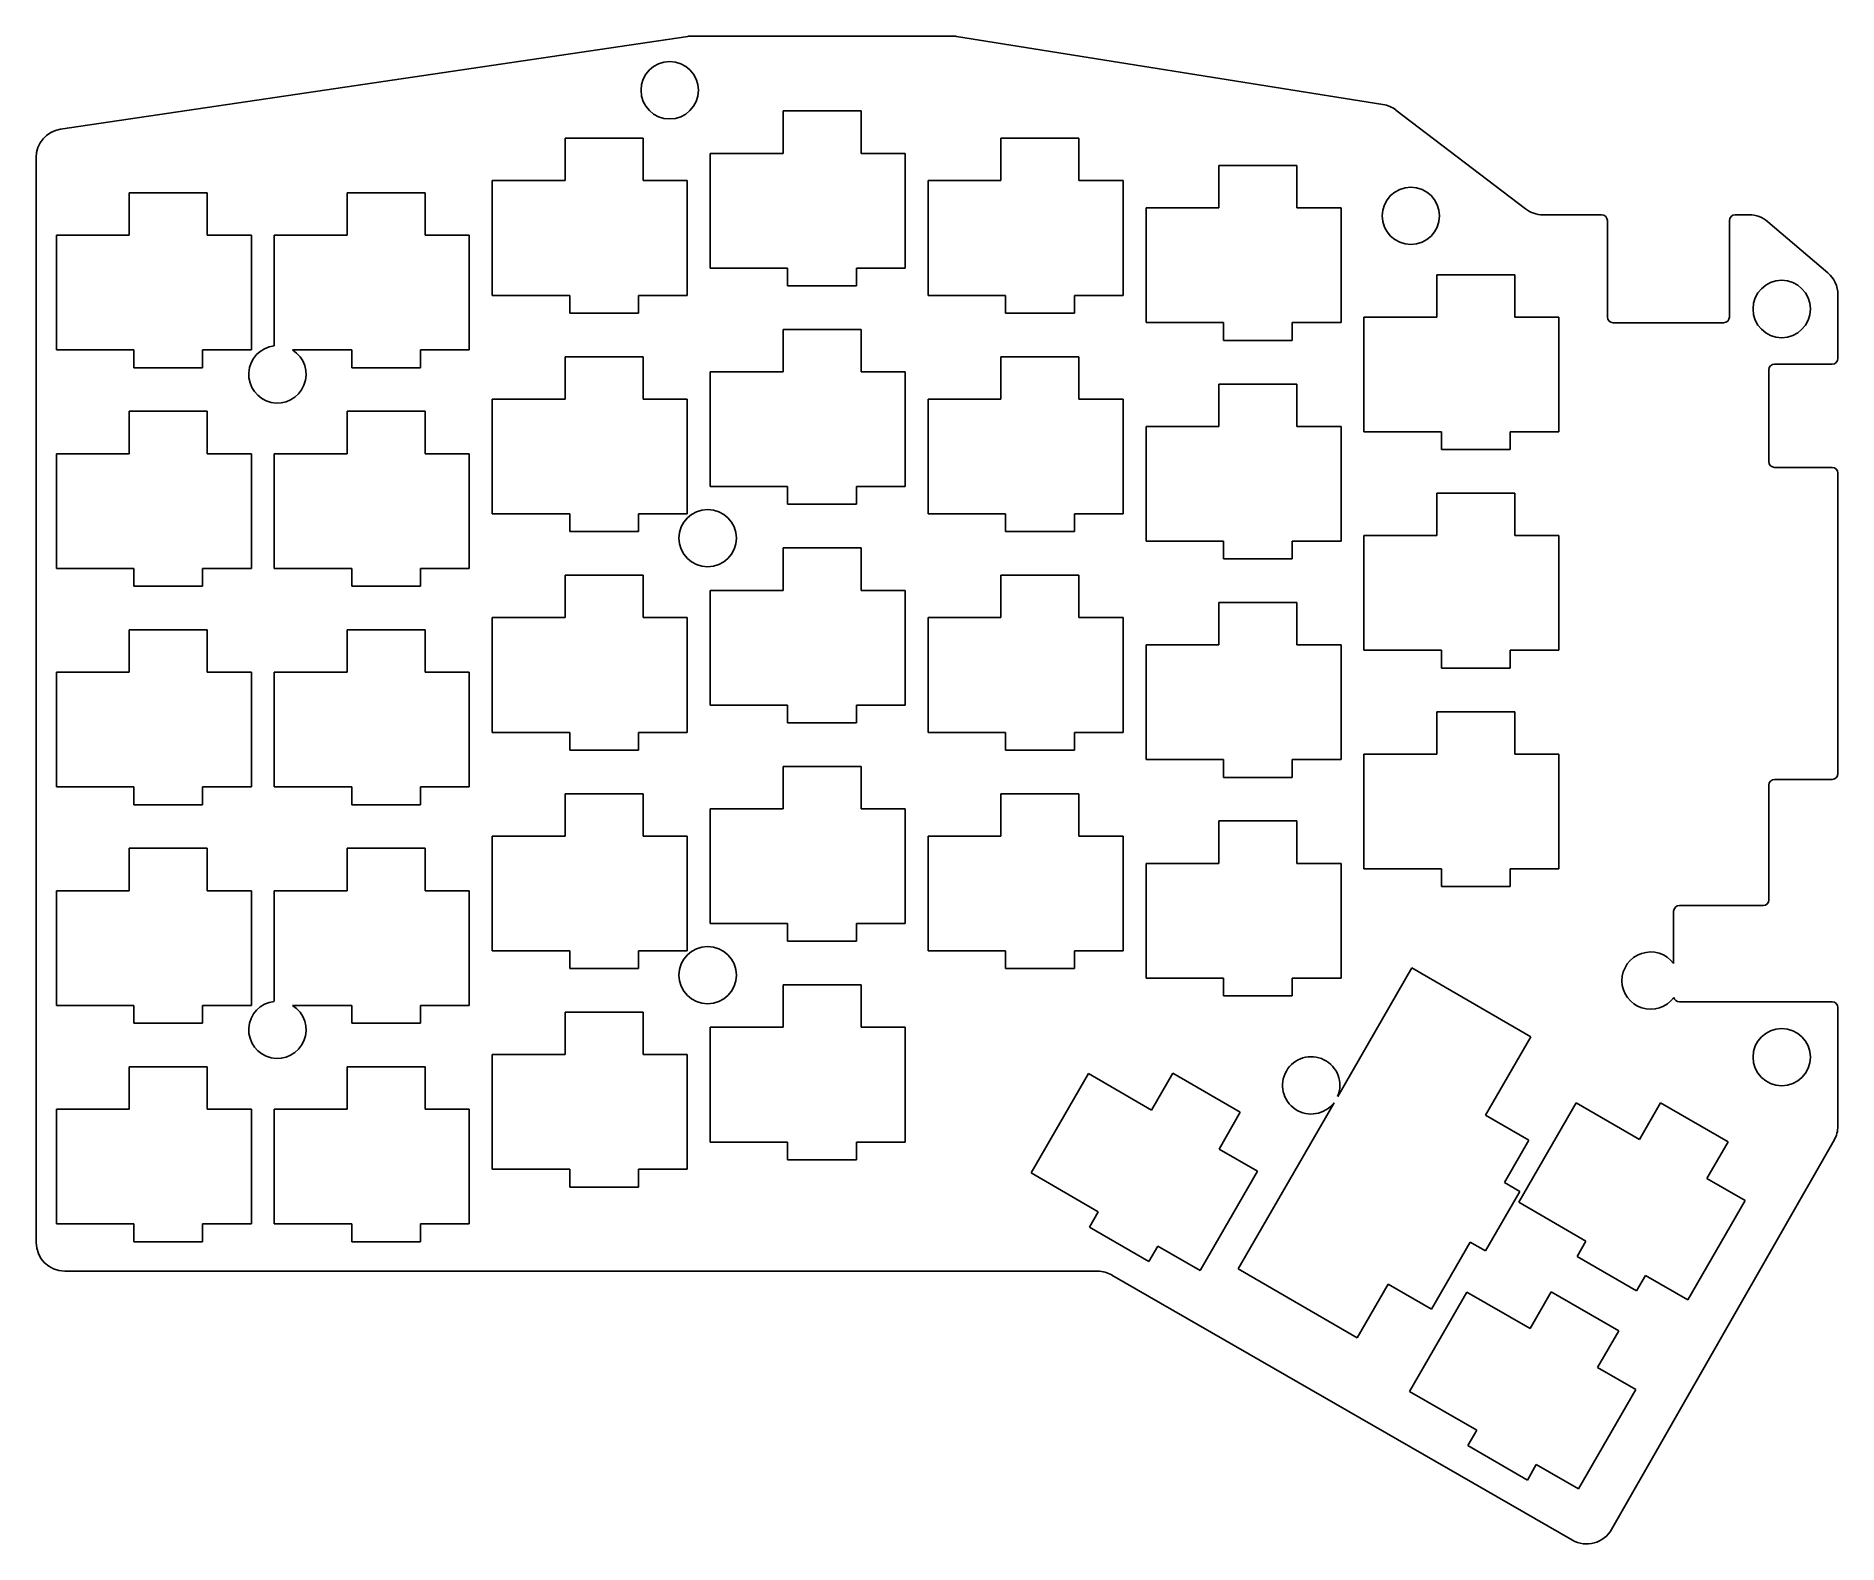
# Model space of a CAD drawing. Header units: millimetres. Extents: x 38 to 196, y -154 to -23.
import ezdxf

# ---------------------------------------------------------------- set-up
doc = ezdxf.new("R2010")
doc.units = ezdxf.units.MM
for name, color, linetype in [('Arc', 7, 'CONTINUOUS'), ('Arc001', 7, 'CONTINUOUS'), ('Arc002', 7, 'CONTINUOUS'), ('Arc003', 7, 'CONTINUOUS'), ('Arc004', 7, 'CONTINUOUS'), ('Arc005', 7, 'CONTINUOUS'), ('Arc006', 7, 'CONTINUOUS'), ('Arc007', 7, 'CONTINUOUS'), ('Arc008', 7, 'CONTINUOUS'), ('Arc009', 7, 'CONTINUOUS'), ('Arc010', 7, 'CONTINUOUS'), ('Arc011', 7, 'CONTINUOUS'), ('Arc012', 7, 'CONTINUOUS'), ('Arc013', 7, 'CONTINUOUS'), ('Arc014', 7, 'CONTINUOUS'), ('Arc016', 7, 'CONTINUOUS'), ('Arc017', 7, 'CONTINUOUS'), ('Arc018', 7, 'CONTINUOUS'), ('Arc019', 7, 'CONTINUOUS'), ('Arc020', 7, 'CONTINUOUS'), ('Arc021', 7, 'CONTINUOUS'), ('Arc022', 7, 'CONTINUOUS'), ('Arc023', 7, 'CONTINUOUS'), ('Arc024', 7, 'CONTINUOUS'), ('Arc025', 7, 'CONTINUOUS'), ('Arc027', 7, 'CONTINUOUS'), ('Arc028', 7, 'CONTINUOUS'), ('Arc029', 7, 'CONTINUOUS'), ('Arc030', 7, 'CONTINUOUS'), ('Circle', 7, 'CONTINUOUS'), ('Circle001', 7, 'CONTINUOUS'), ('Circle002', 7, 'CONTINUOUS'), ('Circle003', 7, 'CONTINUOUS'), ('Circle004', 7, 'CONTINUOUS'), ('Circle005', 7, 'CONTINUOUS'), ('Line', 7, 'CONTINUOUS'), ('Line001', 7, 'CONTINUOUS'), ('Line002', 7, 'CONTINUOUS'), ('Line003', 7, 'CONTINUOUS'), ('Line004', 7, 'CONTINUOUS'), ('Line005', 7, 'CONTINUOUS'), ('Line006', 7, 'CONTINUOUS'), ('Line007', 7, 'CONTINUOUS'), ('Line008', 7, 'CONTINUOUS'), ('Line009', 7, 'CONTINUOUS'), ('Line010', 7, 'CONTINUOUS'), ('Line011', 7, 'CONTINUOUS'), ('Line012', 7, 'CONTINUOUS'), ('Line013', 7, 'CONTINUOUS'), ('Line014', 7, 'CONTINUOUS'), ('Line015', 7, 'CONTINUOUS'), ('Line016', 7, 'CONTINUOUS'), ('Line017', 7, 'CONTINUOUS'), ('Line018', 7, 'CONTINUOUS'), ('Line019', 7, 'CONTINUOUS'), ('Line020', 7, 'CONTINUOUS'), ('Line021', 7, 'CONTINUOUS'), ('Line022', 7, 'CONTINUOUS'), ('Line023', 7, 'CONTINUOUS'), ('Line024', 7, 'CONTINUOUS'), ('Line025', 7, 'CONTINUOUS'), ('Line026', 7, 'CONTINUOUS'), ('Line027', 7, 'CONTINUOUS'), ('Line028', 7, 'CONTINUOUS'), ('Line029', 7, 'CONTINUOUS'), ('Line030', 7, 'CONTINUOUS'), ('Line031', 7, 'CONTINUOUS'), ('Line032', 7, 'CONTINUOUS'), ('Line033', 7, 'CONTINUOUS'), ('Line034', 7, 'CONTINUOUS'), ('Line035', 7, 'CONTINUOUS'), ('Line036', 7, 'CONTINUOUS'), ('Line037', 7, 'CONTINUOUS'), ('Line038', 7, 'CONTINUOUS'), ('Line039', 7, 'CONTINUOUS'), ('Line040', 7, 'CONTINUOUS'), ('Line041', 7, 'CONTINUOUS'), ('Line042', 7, 'CONTINUOUS'), ('Line043', 7, 'CONTINUOUS'), ('Line044', 7, 'CONTINUOUS'), ('Line045', 7, 'CONTINUOUS'), ('Line046', 7, 'CONTINUOUS'), ('Line047', 7, 'CONTINUOUS'), ('Line048', 7, 'CONTINUOUS'), ('Line049', 7, 'CONTINUOUS'), ('Line050', 7, 'CONTINUOUS'), ('Line051', 7, 'CONTINUOUS'), ('Line052', 7, 'CONTINUOUS'), ('Line053', 7, 'CONTINUOUS'), ('Line054', 7, 'CONTINUOUS'), ('Line055', 7, 'CONTINUOUS'), ('Line056', 7, 'CONTINUOUS'), ('Line057', 7, 'CONTINUOUS'), ('Line058', 7, 'CONTINUOUS'), ('Line059', 7, 'CONTINUOUS'), ('Line060', 7, 'CONTINUOUS'), ('Line061', 7, 'CONTINUOUS'), ('Line062', 7, 'CONTINUOUS'), ('Line063', 7, 'CONTINUOUS'), ('Line064', 7, 'CONTINUOUS'), ('Line065', 7, 'CONTINUOUS'), ('Line066', 7, 'CONTINUOUS'), ('Line067', 7, 'CONTINUOUS'), ('Line068', 7, 'CONTINUOUS'), ('Line069', 7, 'CONTINUOUS'), ('Line070', 7, 'CONTINUOUS'), ('Line071', 7, 'CONTINUOUS'), ('Line072', 7, 'CONTINUOUS'), ('Line073', 7, 'CONTINUOUS'), ('Line074', 7, 'CONTINUOUS'), ('Line075', 7, 'CONTINUOUS'), ('Line076', 7, 'CONTINUOUS'), ('Line077', 7, 'CONTINUOUS'), ('Line078', 7, 'CONTINUOUS'), ('Line079', 7, 'CONTINUOUS'), ('Line080', 7, 'CONTINUOUS'), ('Line081', 7, 'CONTINUOUS'), ('Line082', 7, 'CONTINUOUS'), ('Line083', 7, 'CONTINUOUS'), ('Line084', 7, 'CONTINUOUS'), ('Line085', 7, 'CONTINUOUS'), ('Line086', 7, 'CONTINUOUS'), ('Line087', 7, 'CONTINUOUS'), ('Line088', 7, 'CONTINUOUS'), ('Line089', 7, 'CONTINUOUS'), ('Line090', 7, 'CONTINUOUS'), ('Line091', 7, 'CONTINUOUS'), ('Line092', 7, 'CONTINUOUS'), ('Line093', 7, 'CONTINUOUS'), ('Line094', 7, 'CONTINUOUS'), ('Line095', 7, 'CONTINUOUS'), ('Line096', 7, 'CONTINUOUS'), ('Line097', 7, 'CONTINUOUS'), ('Line098', 7, 'CONTINUOUS'), ('Line099', 7, 'CONTINUOUS'), ('Line100', 7, 'CONTINUOUS'), ('Line101', 7, 'CONTINUOUS'), ('Line102', 7, 'CONTINUOUS'), ('Line103', 7, 'CONTINUOUS'), ('Line104', 7, 'CONTINUOUS'), ('Line105', 7, 'CONTINUOUS'), ('Line106', 7, 'CONTINUOUS'), ('Line107', 7, 'CONTINUOUS'), ('Line108', 7, 'CONTINUOUS'), ('Line109', 7, 'CONTINUOUS'), ('Line110', 7, 'CONTINUOUS'), ('Line111', 7, 'CONTINUOUS'), ('Line112', 7, 'CONTINUOUS'), ('Line113', 7, 'CONTINUOUS'), ('Line114', 7, 'CONTINUOUS'), ('Line115', 7, 'CONTINUOUS'), ('Line116', 7, 'CONTINUOUS'), ('Line117', 7, 'CONTINUOUS'), ('Line118', 7, 'CONTINUOUS'), ('Line119', 7, 'CONTINUOUS'), ('Line120', 7, 'CONTINUOUS'), ('Line121', 7, 'CONTINUOUS'), ('Line122', 7, 'CONTINUOUS'), ('Line123', 7, 'CONTINUOUS'), ('Line124', 7, 'CONTINUOUS'), ('Line125', 7, 'CONTINUOUS'), ('Line126', 7, 'CONTINUOUS'), ('Line127', 7, 'CONTINUOUS'), ('Line128', 7, 'CONTINUOUS'), ('Line129', 7, 'CONTINUOUS'), ('Line130', 7, 'CONTINUOUS'), ('Line131', 7, 'CONTINUOUS'), ('Line132', 7, 'CONTINUOUS'), ('Line133', 7, 'CONTINUOUS'), ('Line134', 7, 'CONTINUOUS'), ('Line135', 7, 'CONTINUOUS'), ('Line136', 7, 'CONTINUOUS'), ('Line137', 7, 'CONTINUOUS'), ('Line138', 7, 'CONTINUOUS'), ('Line139', 7, 'CONTINUOUS'), ('Line140', 7, 'CONTINUOUS'), ('Line141', 7, 'CONTINUOUS'), ('Line142', 7, 'CONTINUOUS'), ('Line143', 7, 'CONTINUOUS'), ('Line144', 7, 'CONTINUOUS'), ('Line145', 7, 'CONTINUOUS'), ('Line146', 7, 'CONTINUOUS'), ('Line147', 7, 'CONTINUOUS'), ('Line148', 7, 'CONTINUOUS'), ('Line149', 7, 'CONTINUOUS'), ('Line150', 7, 'CONTINUOUS'), ('Line151', 7, 'CONTINUOUS'), ('Line152', 7, 'CONTINUOUS'), ('Line153', 7, 'CONTINUOUS'), ('Line154', 7, 'CONTINUOUS'), ('Line155', 7, 'CONTINUOUS'), ('Line156', 7, 'CONTINUOUS'), ('Line157', 7, 'CONTINUOUS'), ('Line158', 7, 'CONTINUOUS'), ('Line159', 7, 'CONTINUOUS'), ('Line160', 7, 'CONTINUOUS'), ('Line161', 7, 'CONTINUOUS'), ('Line162', 7, 'CONTINUOUS'), ('Line163', 7, 'CONTINUOUS'), ('Line164', 7, 'CONTINUOUS'), ('Line165', 7, 'CONTINUOUS'), ('Line166', 7, 'CONTINUOUS'), ('Line167', 7, 'CONTINUOUS'), ('Line168', 7, 'CONTINUOUS'), ('Line169', 7, 'CONTINUOUS'), ('Line170', 7, 'CONTINUOUS'), ('Line171', 7, 'CONTINUOUS'), ('Line172', 7, 'CONTINUOUS'), ('Line173', 7, 'CONTINUOUS'), ('Line174', 7, 'CONTINUOUS'), ('Line175', 7, 'CONTINUOUS'), ('Line176', 7, 'CONTINUOUS'), ('Line177', 7, 'CONTINUOUS'), ('Line178', 7, 'CONTINUOUS'), ('Line179', 7, 'CONTINUOUS'), ('Line180', 7, 'CONTINUOUS'), ('Line181', 7, 'CONTINUOUS'), ('Line182', 7, 'CONTINUOUS'), ('Line183', 7, 'CONTINUOUS'), ('Line184', 7, 'CONTINUOUS'), ('Line185', 7, 'CONTINUOUS'), ('Line186', 7, 'CONTINUOUS'), ('Line187', 7, 'CONTINUOUS'), ('Line188', 7, 'CONTINUOUS'), ('Line189', 7, 'CONTINUOUS'), ('Line190', 7, 'CONTINUOUS'), ('Line191', 7, 'CONTINUOUS'), ('Line192', 7, 'CONTINUOUS'), ('Line193', 7, 'CONTINUOUS'), ('Line194', 7, 'CONTINUOUS'), ('Line195', 7, 'CONTINUOUS'), ('Line196', 7, 'CONTINUOUS'), ('Line197', 7, 'CONTINUOUS'), ('Line198', 7, 'CONTINUOUS'), ('Line199', 7, 'CONTINUOUS'), ('Line200', 7, 'CONTINUOUS'), ('Line201', 7, 'CONTINUOUS'), ('Line202', 7, 'CONTINUOUS'), ('Line203', 7, 'CONTINUOUS'), ('Line204', 7, 'CONTINUOUS'), ('Line205', 7, 'CONTINUOUS'), ('Line206', 7, 'CONTINUOUS'), ('Line207', 7, 'CONTINUOUS'), ('Line208', 7, 'CONTINUOUS'), ('Line209', 7, 'CONTINUOUS'), ('Line210', 7, 'CONTINUOUS'), ('Line211', 7, 'CONTINUOUS'), ('Line212', 7, 'CONTINUOUS'), ('Line213', 7, 'CONTINUOUS'), ('Line214', 7, 'CONTINUOUS'), ('Line215', 7, 'CONTINUOUS'), ('Line216', 7, 'CONTINUOUS'), ('Line217', 7, 'CONTINUOUS'), ('Line218', 7, 'CONTINUOUS'), ('Line219', 7, 'CONTINUOUS'), ('Line220', 7, 'CONTINUOUS'), ('Line221', 7, 'CONTINUOUS'), ('Line222', 7, 'CONTINUOUS'), ('Line223', 7, 'CONTINUOUS'), ('Line224', 7, 'CONTINUOUS'), ('Line225', 7, 'CONTINUOUS'), ('Line226', 7, 'CONTINUOUS'), ('Line227', 7, 'CONTINUOUS'), ('Line228', 7, 'CONTINUOUS'), ('Line229', 7, 'CONTINUOUS'), ('Line230', 7, 'CONTINUOUS'), ('Line231', 7, 'CONTINUOUS'), ('Line232', 7, 'CONTINUOUS'), ('Line233', 7, 'CONTINUOUS'), ('Line234', 7, 'CONTINUOUS'), ('Line235', 7, 'CONTINUOUS'), ('Line236', 7, 'CONTINUOUS'), ('Line237', 7, 'CONTINUOUS'), ('Line238', 7, 'CONTINUOUS'), ('Line239', 7, 'CONTINUOUS'), ('Line240', 7, 'CONTINUOUS'), ('Line241', 7, 'CONTINUOUS'), ('Line242', 7, 'CONTINUOUS'), ('Line243', 7, 'CONTINUOUS'), ('Line244', 7, 'CONTINUOUS'), ('Line245', 7, 'CONTINUOUS'), ('Line246', 7, 'CONTINUOUS'), ('Line247', 7, 'CONTINUOUS'), ('Line248', 7, 'CONTINUOUS'), ('Line249', 7, 'CONTINUOUS'), ('Line250', 7, 'CONTINUOUS'), ('Line251', 7, 'CONTINUOUS'), ('Line252', 7, 'CONTINUOUS'), ('Line253', 7, 'CONTINUOUS'), ('Line254', 7, 'CONTINUOUS'), ('Line255', 7, 'CONTINUOUS'), ('Line256', 7, 'CONTINUOUS'), ('Line257', 7, 'CONTINUOUS'), ('Line258', 7, 'CONTINUOUS'), ('Line259', 7, 'CONTINUOUS'), ('Line260', 7, 'CONTINUOUS'), ('Line261', 7, 'CONTINUOUS'), ('Line262', 7, 'CONTINUOUS'), ('Line263', 7, 'CONTINUOUS'), ('Line264', 7, 'CONTINUOUS'), ('Line265', 7, 'CONTINUOUS'), ('Line266', 7, 'CONTINUOUS'), ('Line267', 7, 'CONTINUOUS'), ('Line268', 7, 'CONTINUOUS'), ('Line269', 7, 'CONTINUOUS'), ('Line270', 7, 'CONTINUOUS'), ('Line271', 7, 'CONTINUOUS'), ('Line272', 7, 'CONTINUOUS'), ('Line273', 7, 'CONTINUOUS'), ('Line274', 7, 'CONTINUOUS'), ('Line275', 7, 'CONTINUOUS'), ('Line276', 7, 'CONTINUOUS'), ('Line277', 7, 'CONTINUOUS'), ('Line278', 7, 'CONTINUOUS'), ('Line279', 7, 'CONTINUOUS'), ('Line280', 7, 'CONTINUOUS'), ('Line281', 7, 'CONTINUOUS'), ('Line282', 7, 'CONTINUOUS'), ('Line283', 7, 'CONTINUOUS'), ('Line284', 7, 'CONTINUOUS'), ('Line285', 7, 'CONTINUOUS'), ('Line286', 7, 'CONTINUOUS'), ('Line287', 7, 'CONTINUOUS'), ('Line288', 7, 'CONTINUOUS'), ('Line289', 7, 'CONTINUOUS'), ('Line290', 7, 'CONTINUOUS'), ('Line291', 7, 'CONTINUOUS'), ('Line292', 7, 'CONTINUOUS'), ('Line293', 7, 'CONTINUOUS'), ('Line294', 7, 'CONTINUOUS'), ('Line295', 7, 'CONTINUOUS'), ('Line296', 7, 'CONTINUOUS'), ('Line297', 7, 'CONTINUOUS'), ('Line298', 7, 'CONTINUOUS'), ('Line299', 7, 'CONTINUOUS'), ('Line300', 7, 'CONTINUOUS'), ('Line301', 7, 'CONTINUOUS'), ('Line302', 7, 'CONTINUOUS'), ('Line303', 7, 'CONTINUOUS'), ('Line304', 7, 'CONTINUOUS'), ('Line305', 7, 'CONTINUOUS'), ('Line306', 7, 'CONTINUOUS'), ('Line307', 7, 'CONTINUOUS'), ('Line308', 7, 'CONTINUOUS'), ('Line309', 7, 'CONTINUOUS'), ('Line310', 7, 'CONTINUOUS'), ('Line311', 7, 'CONTINUOUS'), ('Line312', 7, 'CONTINUOUS'), ('Line313', 7, 'CONTINUOUS'), ('Line314', 7, 'CONTINUOUS'), ('Line315', 7, 'CONTINUOUS'), ('Line316', 7, 'CONTINUOUS'), ('Line317', 7, 'CONTINUOUS'), ('Line318', 7, 'CONTINUOUS'), ('Line319', 7, 'CONTINUOUS'), ('Line320', 7, 'CONTINUOUS'), ('Line321', 7, 'CONTINUOUS'), ('Line322', 7, 'CONTINUOUS'), ('Line323', 7, 'CONTINUOUS'), ('Line324', 7, 'CONTINUOUS'), ('Line325', 7, 'CONTINUOUS'), ('Line326', 7, 'CONTINUOUS'), ('Line327', 7, 'CONTINUOUS'), ('Line328', 7, 'CONTINUOUS'), ('Line329', 7, 'CONTINUOUS'), ('Line330', 7, 'CONTINUOUS'), ('Line331', 7, 'CONTINUOUS'), ('Line332', 7, 'CONTINUOUS'), ('Line333', 7, 'CONTINUOUS'), ('Line334', 7, 'CONTINUOUS'), ('Line335', 7, 'CONTINUOUS'), ('Line336', 7, 'CONTINUOUS'), ('Line337', 7, 'CONTINUOUS'), ('Line338', 7, 'CONTINUOUS'), ('Line339', 7, 'CONTINUOUS'), ('Line340', 7, 'CONTINUOUS'), ('Line341', 7, 'CONTINUOUS'), ('Line342', 7, 'CONTINUOUS'), ('Line343', 7, 'CONTINUOUS'), ('Line344', 7, 'CONTINUOUS'), ('Line345', 7, 'CONTINUOUS'), ('Line346', 7, 'CONTINUOUS'), ('Line347', 7, 'CONTINUOUS'), ('Line348', 7, 'CONTINUOUS'), ('Line349', 7, 'CONTINUOUS'), ('Line350', 7, 'CONTINUOUS'), ('Line351', 7, 'CONTINUOUS'), ('Line352', 7, 'CONTINUOUS'), ('Line353', 7, 'CONTINUOUS'), ('Line354', 7, 'CONTINUOUS'), ('Line355', 7, 'CONTINUOUS'), ('Line356', 7, 'CONTINUOUS'), ('Line357', 7, 'CONTINUOUS'), ('Line358', 7, 'CONTINUOUS'), ('Line359', 7, 'CONTINUOUS'), ('Line360', 7, 'CONTINUOUS'), ('Line361', 7, 'CONTINUOUS'), ('Line362', 7, 'CONTINUOUS'), ('Line363', 7, 'CONTINUOUS'), ('Line364', 7, 'CONTINUOUS'), ('Line365', 7, 'CONTINUOUS'), ('Line366', 7, 'CONTINUOUS'), ('Line367', 7, 'CONTINUOUS'), ('Line368', 7, 'CONTINUOUS'), ('Line369', 7, 'CONTINUOUS'), ('Line370', 7, 'CONTINUOUS'), ('Line371', 7, 'CONTINUOUS'), ('Line372', 7, 'CONTINUOUS'), ('Line373', 7, 'CONTINUOUS'), ('Line374', 7, 'CONTINUOUS'), ('Line375', 7, 'CONTINUOUS'), ('Line376', 7, 'CONTINUOUS'), ('Line377', 7, 'CONTINUOUS'), ('Line378', 7, 'CONTINUOUS'), ('Line379', 7, 'CONTINUOUS'), ('Line380', 7, 'CONTINUOUS'), ('Line381', 7, 'CONTINUOUS'), ('Line382', 7, 'CONTINUOUS'), ('Line383', 7, 'CONTINUOUS'), ('Line384', 7, 'CONTINUOUS'), ('Line385', 7, 'CONTINUOUS'), ('Line386', 7, 'CONTINUOUS'), ('Line387', 7, 'CONTINUOUS'), ('Line388', 7, 'CONTINUOUS'), ('Line389', 7, 'CONTINUOUS'), ('Line390', 7, 'CONTINUOUS'), ('Line391', 7, 'CONTINUOUS'), ('Line392', 7, 'CONTINUOUS'), ('Line393', 7, 'CONTINUOUS'), ('Line394', 7, 'CONTINUOUS'), ('Line395', 7, 'CONTINUOUS'), ('Line396', 7, 'CONTINUOUS'), ('Line397', 7, 'CONTINUOUS'), ('Line398', 7, 'CONTINUOUS'), ('Line399', 7, 'CONTINUOUS'), ('Line400', 7, 'CONTINUOUS'), ('Line401', 7, 'CONTINUOUS'), ('Line402', 7, 'CONTINUOUS'), ('Line403', 7, 'CONTINUOUS'), ('Line404', 7, 'CONTINUOUS'), ('Line405', 7, 'CONTINUOUS'), ('Line406', 7, 'CONTINUOUS'), ('Line407', 7, 'CONTINUOUS'), ('Line408', 7, 'CONTINUOUS'), ('Line409', 7, 'CONTINUOUS'), ('Line410', 7, 'CONTINUOUS'), ('Line411', 7, 'CONTINUOUS'), ('Line412', 7, 'CONTINUOUS'), ('Line413', 7, 'CONTINUOUS'), ('Line414', 7, 'CONTINUOUS'), ('Line415', 7, 'CONTINUOUS'), ('Line416', 7, 'CONTINUOUS'), ('Line417', 7, 'CONTINUOUS'), ('Line418', 7, 'CONTINUOUS'), ('Line419', 7, 'CONTINUOUS'), ('Line420', 7, 'CONTINUOUS'), ('Line421', 7, 'CONTINUOUS'), ('Line422', 7, 'CONTINUOUS'), ('Line423', 7, 'CONTINUOUS'), ('Line424', 7, 'CONTINUOUS'), ('Line425', 7, 'CONTINUOUS'), ('Line426', 7, 'CONTINUOUS'), ('Line427', 7, 'CONTINUOUS'), ('Line428', 7, 'CONTINUOUS'), ('Line429', 7, 'CONTINUOUS'), ('Line430', 7, 'CONTINUOUS'), ('Line431', 7, 'CONTINUOUS'), ('Line432', 7, 'CONTINUOUS'), ('Line433', 7, 'CONTINUOUS'), ('Line434', 7, 'CONTINUOUS'), ('Line435', 7, 'CONTINUOUS'), ('Line436', 7, 'CONTINUOUS'), ('Line437', 7, 'CONTINUOUS'), ('Line438', 7, 'CONTINUOUS'), ('Line439', 7, 'CONTINUOUS'), ('Line440', 7, 'CONTINUOUS'), ('Line441', 7, 'CONTINUOUS'), ('Line442', 7, 'CONTINUOUS'), ('Line443', 7, 'CONTINUOUS'), ('Line444', 7, 'CONTINUOUS'), ('Line445', 7, 'CONTINUOUS')]:
    doc.layers.add(name, color=color, linetype=linetype)

msp = doc.modelspace()

# ---------------------------------------------------------------- linework, layer by layer
at = {"layer": 'Arc'}
msp.add_arc((40.98, -128.07), 2.5, 180, -90, dxfattribs=at)
at = {"layer": 'Arc001'}
msp.add_arc((40.98, -33.48), 2.5, 98.4263, 180, dxfattribs=at)
at = {"layer": 'Arc002'}
msp.add_arc((95.66, -25.38), 2.5, 90, 98.4263, dxfattribs=at)
at = {"layer": 'Arc003'}
msp.add_arc((118.33, -25.38), 2.5, 80.9355, 90, dxfattribs=at)
at = {"layer": 'Arc004'}
msp.add_arc((155.51, -31.31), 2.5, 52.6373, 80.9355, dxfattribs=at)
at = {"layer": 'Arc005'}
msp.add_arc((169.85, -35.97), 2.5, -127.3627, -90, dxfattribs=at)
at = {"layer": 'Arc006'}
msp.add_arc((187.84, -40.97), 2.5, 49.5306, 90, dxfattribs=at)
at = {"layer": 'Arc007'}
msp.add_arc((193.07, -45.43), 2.5, 0, 49.5306, dxfattribs=at)
at = {"layer": 'Arc008'}
msp.add_arc((193.07, -117.91), 2.5, -29.7572, 0, dxfattribs=at)
at = {"layer": 'Arc009'}
msp.add_arc((173.67, -151.85), 2.5, -119.9322, -29.7572, dxfattribs=at)
at = {"layer": 'Arc010'}
msp.add_arc((131.03, -133.07), 2.5, 60.0678, 90, dxfattribs=at)
at = {"layer": 'Arc011'}
msp.add_arc((174.97, -38.97), 0.5, 0, 90, dxfattribs=at)
at = {"layer": 'Arc012'}
msp.add_arc((175.97, -47.38), 0.5, 180, -90, dxfattribs=at)
at = {"layer": 'Arc013'}
msp.add_arc((185.61, -47.38), 0.5, -90, 0, dxfattribs=at)
at = {"layer": 'Arc014'}
msp.add_arc((186.61, -38.97), 0.5, 90, 180, dxfattribs=at)
at = {"layer": 'Arc016'}
msp.add_arc((195.07, -50.99), 0.5, -90, 0, dxfattribs=at)
at = {"layer": 'Arc017'}
msp.add_arc((190.05, -51.99), 0.5, 90, 180, dxfattribs=at)
at = {"layer": 'Arc018'}
msp.add_arc((190.05, -59.99), 0.5, 180, -90, dxfattribs=at)
at = {"layer": 'Arc019'}
msp.add_arc((195.07, -60.99), 0.5, 0, 90, dxfattribs=at)
at = {"layer": 'Arc020'}
msp.add_arc((195.07, -87.19), 0.5, -90, 0, dxfattribs=at)
at = {"layer": 'Arc021'}
msp.add_arc((190.05, -88.19), 0.5, 90, 180, dxfattribs=at)
at = {"layer": 'Arc022'}
msp.add_arc((189.05, -98.19), 0.5, -90, 0, dxfattribs=at)
at = {"layer": 'Arc023'}
msp.add_arc((181.75, -99.19), 0.5, 90, 180, dxfattribs=at)
at = {"layer": 'Arc024'}
msp.add_arc((181.75, -106.59), 0.5, -166.8563, -90, dxfattribs=at)
at = {"layer": 'Arc025'}
msp.add_arc((195.07, -107.59), 0.5, 0, 90, dxfattribs=at)
at = {"layer": 'Arc027'}
msp.add_arc((179.24, -105.24), 2.5, 36.4862, -35.9783, dxfattribs=at)
at = {"layer": 'Arc028'}
msp.add_arc((59.52, -109.53), 2.5, 96.3153, 58.2117, dxfattribs=at)
at = {"layer": 'Arc029'}
msp.add_arc((59.52, -52.38), 2.5, 96.3153, 58.2117, dxfattribs=at)
at = {"layer": 'Arc030'}
msp.add_arc((149.65, -114.37), 2.5, -22.7478, -37.2522, dxfattribs=at)
at = {"layer": 'Circle'}
msp.add_circle((190.67, -46.68), 2.5, dxfattribs=at)
at = {"layer": 'Circle001'}
msp.add_circle((190.67, -111.91), 2.5, dxfattribs=at)
at = {"layer": 'Circle002'}
msp.add_circle((93.72, -27.61), 2.5, dxfattribs=at)
at = {"layer": 'Circle003'}
msp.add_circle((97.03, -66.66), 2.5, dxfattribs=at)
at = {"layer": 'Circle004'}
msp.add_circle((97.03, -104.76), 2.5, dxfattribs=at)
at = {"layer": 'Circle005'}
msp.add_circle((158.34, -38.56), 2.5, dxfattribs=at)
at = {"layer": 'Line'}
msp.add_line((131.03, -130.57), (40.98, -130.57), dxfattribs=at)
at = {"layer": 'Line001'}
msp.add_line((38.48, -128.07), (38.48, -33.48), dxfattribs=at)
at = {"layer": 'Line002'}
msp.add_line((40.61, -31.01), (95.29, -22.91), dxfattribs=at)
at = {"layer": 'Line003'}
msp.add_line((95.66, -22.88), (118.33, -22.88), dxfattribs=at)
at = {"layer": 'Line004'}
msp.add_line((118.72, -22.91), (155.9, -28.84), dxfattribs=at)
at = {"layer": 'Line005'}
msp.add_line((157.03, -29.33), (168.33, -37.96), dxfattribs=at)
at = {"layer": 'Line006'}
msp.add_line((169.85, -38.47), (174.97, -38.47), dxfattribs=at)
at = {"layer": 'Line007'}
msp.add_line((186.61, -38.47), (187.84, -38.47), dxfattribs=at)
at = {"layer": 'Line008'}
msp.add_line((189.47, -39.07), (194.7, -43.53), dxfattribs=at)
at = {"layer": 'Line009'}
msp.add_line((195.57, -45.43), (195.57, -50.99), dxfattribs=at)
at = {"layer": 'Line010'}
msp.add_line((195.57, -60.99), (195.57, -87.19), dxfattribs=at)
at = {"layer": 'Line011'}
msp.add_line((195.57, -107.59), (195.57, -117.91), dxfattribs=at)
at = {"layer": 'Line012'}
msp.add_line((195.25, -119.15), (175.84, -153.1), dxfattribs=at)
at = {"layer": 'Line013'}
msp.add_line((172.42, -154.02), (132.28, -130.91), dxfattribs=at)
at = {"layer": 'Line014'}
msp.add_line((175.97, -47.88), (185.61, -47.88), dxfattribs=at)
at = {"layer": 'Line015'}
msp.add_line((186.11, -47.38), (186.11, -38.97), dxfattribs=at)
at = {"layer": 'Line016'}
msp.add_line((175.47, -38.97), (175.47, -47.38), dxfattribs=at)
at = {"layer": 'Line017'}
msp.add_line((181.75, -107.09), (195.07, -107.09), dxfattribs=at)
at = {"layer": 'Line018'}
msp.add_line((189.05, -98.69), (181.75, -98.69), dxfattribs=at)
at = {"layer": 'Line019'}
msp.add_line((181.25, -99.19), (181.25, -103.75), dxfattribs=at)
at = {"layer": 'Line020'}
msp.add_line((195.07, -87.69), (190.05, -87.69), dxfattribs=at)
at = {"layer": 'Line021'}
msp.add_line((189.55, -88.19), (189.55, -98.19), dxfattribs=at)
at = {"layer": 'Line022'}
msp.add_line((190.05, -60.49), (195.07, -60.49), dxfattribs=at)
at = {"layer": 'Line023'}
msp.add_line((195.07, -51.49), (190.05, -51.49), dxfattribs=at)
at = {"layer": 'Line024'}
msp.add_line((189.55, -51.99), (189.55, -59.99), dxfattribs=at)
at = {"layer": 'Line025'}
msp.add_line((40.25, -107.4), (47, -107.4), dxfattribs=at)
at = {"layer": 'Line026'}
msp.add_line((53, -107.4), (57.25, -107.4), dxfattribs=at)
at = {"layer": 'Line027'}
msp.add_line((57.25, -107.4), (57.25, -97.4), dxfattribs=at)
at = {"layer": 'Line028'}
msp.add_line((57.25, -97.4), (53.4, -97.4), dxfattribs=at)
at = {"layer": 'Line029'}
msp.add_line((46.6, -97.4), (40.25, -97.4), dxfattribs=at)
at = {"layer": 'Line030'}
msp.add_line((40.25, -97.4), (40.25, -107.4), dxfattribs=at)
at = {"layer": 'Line031'}
msp.add_line((40.25, -88.35), (47, -88.35), dxfattribs=at)
at = {"layer": 'Line032'}
msp.add_line((53, -88.35), (57.25, -88.35), dxfattribs=at)
at = {"layer": 'Line033'}
msp.add_line((57.25, -88.35), (57.25, -78.35), dxfattribs=at)
at = {"layer": 'Line034'}
msp.add_line((57.25, -78.35), (53.4, -78.35), dxfattribs=at)
at = {"layer": 'Line035'}
msp.add_line((46.6, -78.35), (40.25, -78.35), dxfattribs=at)
at = {"layer": 'Line036'}
msp.add_line((40.25, -78.35), (40.25, -88.35), dxfattribs=at)
at = {"layer": 'Line037'}
msp.add_line((40.25, -69.3), (47, -69.3), dxfattribs=at)
at = {"layer": 'Line038'}
msp.add_line((53, -69.3), (57.25, -69.3), dxfattribs=at)
at = {"layer": 'Line039'}
msp.add_line((57.25, -69.3), (57.25, -59.3), dxfattribs=at)
at = {"layer": 'Line040'}
msp.add_line((57.25, -59.3), (53.4, -59.3), dxfattribs=at)
at = {"layer": 'Line041'}
msp.add_line((46.6, -59.3), (40.25, -59.3), dxfattribs=at)
at = {"layer": 'Line042'}
msp.add_line((40.25, -59.3), (40.25, -69.3), dxfattribs=at)
at = {"layer": 'Line043'}
msp.add_line((40.25, -50.25), (47, -50.25), dxfattribs=at)
at = {"layer": 'Line044'}
msp.add_line((53, -50.25), (57.25, -50.25), dxfattribs=at)
at = {"layer": 'Line045'}
msp.add_line((57.25, -50.25), (57.25, -40.25), dxfattribs=at)
at = {"layer": 'Line046'}
msp.add_line((57.25, -40.25), (53.4, -40.25), dxfattribs=at)
at = {"layer": 'Line047'}
msp.add_line((46.6, -40.25), (40.25, -40.25), dxfattribs=at)
at = {"layer": 'Line048'}
msp.add_line((40.25, -40.25), (40.25, -50.25), dxfattribs=at)
at = {"layer": 'Line049'}
msp.add_line((60.84, -107.4), (66, -107.4), dxfattribs=at)
at = {"layer": 'Line050'}
msp.add_line((72, -107.4), (76.25, -107.4), dxfattribs=at)
at = {"layer": 'Line051'}
msp.add_line((76.25, -107.4), (76.25, -97.4), dxfattribs=at)
at = {"layer": 'Line052'}
msp.add_line((76.25, -97.4), (72.4, -97.4), dxfattribs=at)
at = {"layer": 'Line053'}
msp.add_line((65.6, -97.4), (59.25, -97.4), dxfattribs=at)
at = {"layer": 'Line054'}
msp.add_line((59.25, -97.4), (59.25, -107.04), dxfattribs=at)
at = {"layer": 'Line055'}
msp.add_line((59.25, -88.35), (66, -88.35), dxfattribs=at)
at = {"layer": 'Line056'}
msp.add_line((72, -88.35), (76.25, -88.35), dxfattribs=at)
at = {"layer": 'Line057'}
msp.add_line((76.25, -88.35), (76.25, -78.35), dxfattribs=at)
at = {"layer": 'Line058'}
msp.add_line((76.25, -78.35), (72.4, -78.35), dxfattribs=at)
at = {"layer": 'Line059'}
msp.add_line((65.6, -78.35), (59.25, -78.35), dxfattribs=at)
at = {"layer": 'Line060'}
msp.add_line((59.25, -78.35), (59.25, -88.35), dxfattribs=at)
at = {"layer": 'Line061'}
msp.add_line((59.25, -69.3), (66, -69.3), dxfattribs=at)
at = {"layer": 'Line062'}
msp.add_line((72, -69.3), (76.25, -69.3), dxfattribs=at)
at = {"layer": 'Line063'}
msp.add_line((76.25, -69.3), (76.25, -59.3), dxfattribs=at)
at = {"layer": 'Line064'}
msp.add_line((76.25, -59.3), (72.4, -59.3), dxfattribs=at)
at = {"layer": 'Line065'}
msp.add_line((65.6, -59.3), (59.25, -59.3), dxfattribs=at)
at = {"layer": 'Line066'}
msp.add_line((59.25, -59.3), (59.25, -69.3), dxfattribs=at)
at = {"layer": 'Line067'}
msp.add_line((60.84, -50.25), (66, -50.25), dxfattribs=at)
at = {"layer": 'Line068'}
msp.add_line((72, -50.25), (76.25, -50.25), dxfattribs=at)
at = {"layer": 'Line069'}
msp.add_line((76.25, -50.25), (76.25, -40.25), dxfattribs=at)
at = {"layer": 'Line070'}
msp.add_line((76.25, -40.25), (72.4, -40.25), dxfattribs=at)
at = {"layer": 'Line071'}
msp.add_line((65.6, -40.25), (59.25, -40.25), dxfattribs=at)
at = {"layer": 'Line072'}
msp.add_line((59.25, -40.25), (59.25, -49.89), dxfattribs=at)
at = {"layer": 'Line073'}
msp.add_line((78.25, -102.64), (85, -102.64), dxfattribs=at)
at = {"layer": 'Line074'}
msp.add_line((91, -102.64), (95.25, -102.64), dxfattribs=at)
at = {"layer": 'Line075'}
msp.add_line((95.25, -102.64), (95.25, -92.64), dxfattribs=at)
at = {"layer": 'Line076'}
msp.add_line((95.25, -92.64), (91.4, -92.64), dxfattribs=at)
at = {"layer": 'Line077'}
msp.add_line((84.6, -92.64), (78.25, -92.64), dxfattribs=at)
at = {"layer": 'Line078'}
msp.add_line((78.25, -92.64), (78.25, -102.64), dxfattribs=at)
at = {"layer": 'Line079'}
msp.add_line((78.25, -83.59), (85, -83.59), dxfattribs=at)
at = {"layer": 'Line080'}
msp.add_line((91, -83.59), (95.25, -83.59), dxfattribs=at)
at = {"layer": 'Line081'}
msp.add_line((95.25, -83.59), (95.25, -73.59), dxfattribs=at)
at = {"layer": 'Line082'}
msp.add_line((95.25, -73.59), (91.4, -73.59), dxfattribs=at)
at = {"layer": 'Line083'}
msp.add_line((84.6, -73.59), (78.25, -73.59), dxfattribs=at)
at = {"layer": 'Line084'}
msp.add_line((78.25, -73.59), (78.25, -83.59), dxfattribs=at)
at = {"layer": 'Line085'}
msp.add_line((78.25, -64.54), (85, -64.54), dxfattribs=at)
at = {"layer": 'Line086'}
msp.add_line((91, -64.54), (95.25, -64.54), dxfattribs=at)
at = {"layer": 'Line087'}
msp.add_line((95.25, -64.54), (95.25, -54.54), dxfattribs=at)
at = {"layer": 'Line088'}
msp.add_line((95.25, -54.54), (91.4, -54.54), dxfattribs=at)
at = {"layer": 'Line089'}
msp.add_line((84.6, -54.54), (78.25, -54.54), dxfattribs=at)
at = {"layer": 'Line090'}
msp.add_line((78.25, -54.54), (78.25, -64.54), dxfattribs=at)
at = {"layer": 'Line091'}
msp.add_line((78.25, -45.49), (85, -45.49), dxfattribs=at)
at = {"layer": 'Line092'}
msp.add_line((91, -45.49), (95.25, -45.49), dxfattribs=at)
at = {"layer": 'Line093'}
msp.add_line((95.25, -45.49), (95.25, -35.49), dxfattribs=at)
at = {"layer": 'Line094'}
msp.add_line((95.25, -35.49), (91.4, -35.49), dxfattribs=at)
at = {"layer": 'Line095'}
msp.add_line((84.6, -35.49), (78.25, -35.49), dxfattribs=at)
at = {"layer": 'Line096'}
msp.add_line((78.25, -35.49), (78.25, -45.49), dxfattribs=at)
at = {"layer": 'Line097'}
msp.add_line((97.25, -100.26), (104, -100.26), dxfattribs=at)
at = {"layer": 'Line098'}
msp.add_line((110, -100.26), (114.25, -100.26), dxfattribs=at)
at = {"layer": 'Line099'}
msp.add_line((114.25, -100.26), (114.25, -90.26), dxfattribs=at)
at = {"layer": 'Line100'}
msp.add_line((114.25, -90.26), (110.4, -90.26), dxfattribs=at)
at = {"layer": 'Line101'}
msp.add_line((103.6, -90.26), (97.25, -90.26), dxfattribs=at)
at = {"layer": 'Line102'}
msp.add_line((97.25, -90.26), (97.25, -100.26), dxfattribs=at)
at = {"layer": 'Line103'}
msp.add_line((97.25, -81.21), (104, -81.21), dxfattribs=at)
at = {"layer": 'Line104'}
msp.add_line((110, -81.21), (114.25, -81.21), dxfattribs=at)
at = {"layer": 'Line105'}
msp.add_line((114.25, -81.21), (114.25, -71.21), dxfattribs=at)
at = {"layer": 'Line106'}
msp.add_line((114.25, -71.21), (110.4, -71.21), dxfattribs=at)
at = {"layer": 'Line107'}
msp.add_line((103.6, -71.21), (97.25, -71.21), dxfattribs=at)
at = {"layer": 'Line108'}
msp.add_line((97.25, -71.21), (97.25, -81.21), dxfattribs=at)
at = {"layer": 'Line109'}
msp.add_line((97.25, -62.16), (104, -62.16), dxfattribs=at)
at = {"layer": 'Line110'}
msp.add_line((110, -62.16), (114.25, -62.16), dxfattribs=at)
at = {"layer": 'Line111'}
msp.add_line((114.25, -62.16), (114.25, -52.16), dxfattribs=at)
at = {"layer": 'Line112'}
msp.add_line((114.25, -52.16), (110.4, -52.16), dxfattribs=at)
at = {"layer": 'Line113'}
msp.add_line((103.6, -52.16), (97.25, -52.16), dxfattribs=at)
at = {"layer": 'Line114'}
msp.add_line((97.25, -52.16), (97.25, -62.16), dxfattribs=at)
at = {"layer": 'Line115'}
msp.add_line((97.25, -43.11), (104, -43.11), dxfattribs=at)
at = {"layer": 'Line116'}
msp.add_line((110, -43.11), (114.25, -43.11), dxfattribs=at)
at = {"layer": 'Line117'}
msp.add_line((114.25, -43.11), (114.25, -33.11), dxfattribs=at)
at = {"layer": 'Line118'}
msp.add_line((114.25, -33.11), (110.4, -33.11), dxfattribs=at)
at = {"layer": 'Line119'}
msp.add_line((103.6, -33.11), (97.25, -33.11), dxfattribs=at)
at = {"layer": 'Line120'}
msp.add_line((97.25, -33.11), (97.25, -43.11), dxfattribs=at)
at = {"layer": 'Line121'}
msp.add_line((116.25, -102.64), (123, -102.64), dxfattribs=at)
at = {"layer": 'Line122'}
msp.add_line((129, -102.64), (133.25, -102.64), dxfattribs=at)
at = {"layer": 'Line123'}
msp.add_line((133.25, -102.64), (133.25, -92.64), dxfattribs=at)
at = {"layer": 'Line124'}
msp.add_line((133.25, -92.64), (129.4, -92.64), dxfattribs=at)
at = {"layer": 'Line125'}
msp.add_line((122.6, -92.64), (116.25, -92.64), dxfattribs=at)
at = {"layer": 'Line126'}
msp.add_line((116.25, -92.64), (116.25, -102.64), dxfattribs=at)
at = {"layer": 'Line127'}
msp.add_line((116.25, -83.59), (123, -83.59), dxfattribs=at)
at = {"layer": 'Line128'}
msp.add_line((129, -83.59), (133.25, -83.59), dxfattribs=at)
at = {"layer": 'Line129'}
msp.add_line((133.25, -83.59), (133.25, -73.59), dxfattribs=at)
at = {"layer": 'Line130'}
msp.add_line((133.25, -73.59), (129.4, -73.59), dxfattribs=at)
at = {"layer": 'Line131'}
msp.add_line((122.6, -73.59), (116.25, -73.59), dxfattribs=at)
at = {"layer": 'Line132'}
msp.add_line((116.25, -73.59), (116.25, -83.59), dxfattribs=at)
at = {"layer": 'Line133'}
msp.add_line((116.25, -64.54), (123, -64.54), dxfattribs=at)
at = {"layer": 'Line134'}
msp.add_line((129, -64.54), (133.25, -64.54), dxfattribs=at)
at = {"layer": 'Line135'}
msp.add_line((133.25, -64.54), (133.25, -54.54), dxfattribs=at)
at = {"layer": 'Line136'}
msp.add_line((133.25, -54.54), (129.4, -54.54), dxfattribs=at)
at = {"layer": 'Line137'}
msp.add_line((122.6, -54.54), (116.25, -54.54), dxfattribs=at)
at = {"layer": 'Line138'}
msp.add_line((116.25, -54.54), (116.25, -64.54), dxfattribs=at)
at = {"layer": 'Line139'}
msp.add_line((116.25, -45.49), (123, -45.49), dxfattribs=at)
at = {"layer": 'Line140'}
msp.add_line((129, -45.49), (133.25, -45.49), dxfattribs=at)
at = {"layer": 'Line141'}
msp.add_line((133.25, -45.49), (133.25, -35.49), dxfattribs=at)
at = {"layer": 'Line142'}
msp.add_line((133.25, -35.49), (129.4, -35.49), dxfattribs=at)
at = {"layer": 'Line143'}
msp.add_line((122.6, -35.49), (116.25, -35.49), dxfattribs=at)
at = {"layer": 'Line144'}
msp.add_line((116.25, -35.49), (116.25, -45.49), dxfattribs=at)
at = {"layer": 'Line145'}
msp.add_line((135.25, -105.02), (142, -105.02), dxfattribs=at)
at = {"layer": 'Line146'}
msp.add_line((148, -105.02), (152.25, -105.02), dxfattribs=at)
at = {"layer": 'Line147'}
msp.add_line((152.25, -105.02), (152.25, -95.02), dxfattribs=at)
at = {"layer": 'Line148'}
msp.add_line((152.25, -95.02), (148.4, -95.02), dxfattribs=at)
at = {"layer": 'Line149'}
msp.add_line((141.6, -95.02), (135.25, -95.02), dxfattribs=at)
at = {"layer": 'Line150'}
msp.add_line((135.25, -95.02), (135.25, -105.02), dxfattribs=at)
at = {"layer": 'Line151'}
msp.add_line((135.25, -85.97), (142, -85.97), dxfattribs=at)
at = {"layer": 'Line152'}
msp.add_line((148, -85.97), (152.25, -85.97), dxfattribs=at)
at = {"layer": 'Line153'}
msp.add_line((152.25, -85.97), (152.25, -75.97), dxfattribs=at)
at = {"layer": 'Line154'}
msp.add_line((152.25, -75.97), (148.4, -75.97), dxfattribs=at)
at = {"layer": 'Line155'}
msp.add_line((141.6, -75.97), (135.25, -75.97), dxfattribs=at)
at = {"layer": 'Line156'}
msp.add_line((135.25, -75.97), (135.25, -85.97), dxfattribs=at)
at = {"layer": 'Line157'}
msp.add_line((135.25, -66.92), (142, -66.92), dxfattribs=at)
at = {"layer": 'Line158'}
msp.add_line((148, -66.92), (152.25, -66.92), dxfattribs=at)
at = {"layer": 'Line159'}
msp.add_line((152.25, -66.92), (152.25, -56.92), dxfattribs=at)
at = {"layer": 'Line160'}
msp.add_line((152.25, -56.92), (148.4, -56.92), dxfattribs=at)
at = {"layer": 'Line161'}
msp.add_line((141.6, -56.92), (135.25, -56.92), dxfattribs=at)
at = {"layer": 'Line162'}
msp.add_line((135.25, -56.92), (135.25, -66.92), dxfattribs=at)
at = {"layer": 'Line163'}
msp.add_line((135.25, -47.87), (142, -47.87), dxfattribs=at)
at = {"layer": 'Line164'}
msp.add_line((148, -47.87), (152.25, -47.87), dxfattribs=at)
at = {"layer": 'Line165'}
msp.add_line((152.25, -47.87), (152.25, -37.87), dxfattribs=at)
at = {"layer": 'Line166'}
msp.add_line((152.25, -37.87), (148.4, -37.87), dxfattribs=at)
at = {"layer": 'Line167'}
msp.add_line((141.6, -37.87), (135.25, -37.87), dxfattribs=at)
at = {"layer": 'Line168'}
msp.add_line((135.25, -37.87), (135.25, -47.87), dxfattribs=at)
at = {"layer": 'Line169'}
msp.add_line((154.25, -95.49), (161, -95.49), dxfattribs=at)
at = {"layer": 'Line170'}
msp.add_line((167, -95.49), (171.25, -95.49), dxfattribs=at)
at = {"layer": 'Line171'}
msp.add_line((171.25, -95.49), (171.25, -85.49), dxfattribs=at)
at = {"layer": 'Line172'}
msp.add_line((171.25, -85.49), (167.4, -85.49), dxfattribs=at)
at = {"layer": 'Line173'}
msp.add_line((160.6, -85.49), (154.25, -85.49), dxfattribs=at)
at = {"layer": 'Line174'}
msp.add_line((154.25, -85.49), (154.25, -95.49), dxfattribs=at)
at = {"layer": 'Line175'}
msp.add_line((154.25, -76.44), (161, -76.44), dxfattribs=at)
at = {"layer": 'Line176'}
msp.add_line((167, -76.44), (171.25, -76.44), dxfattribs=at)
at = {"layer": 'Line177'}
msp.add_line((171.25, -76.44), (171.25, -66.44), dxfattribs=at)
at = {"layer": 'Line178'}
msp.add_line((171.25, -66.44), (167.4, -66.44), dxfattribs=at)
at = {"layer": 'Line179'}
msp.add_line((160.6, -66.44), (154.25, -66.44), dxfattribs=at)
at = {"layer": 'Line180'}
msp.add_line((154.25, -66.44), (154.25, -76.44), dxfattribs=at)
at = {"layer": 'Line181'}
msp.add_line((154.25, -57.39), (161, -57.39), dxfattribs=at)
at = {"layer": 'Line182'}
msp.add_line((167, -57.39), (171.25, -57.39), dxfattribs=at)
at = {"layer": 'Line183'}
msp.add_line((171.25, -57.39), (171.25, -47.39), dxfattribs=at)
at = {"layer": 'Line184'}
msp.add_line((171.25, -47.39), (167.4, -47.39), dxfattribs=at)
at = {"layer": 'Line185'}
msp.add_line((160.6, -47.39), (154.25, -47.39), dxfattribs=at)
at = {"layer": 'Line186'}
msp.add_line((154.25, -47.39), (154.25, -57.39), dxfattribs=at)
at = {"layer": 'Line187'}
msp.add_line((40.25, -126.45), (47, -126.45), dxfattribs=at)
at = {"layer": 'Line188'}
msp.add_line((53, -126.45), (57.25, -126.45), dxfattribs=at)
at = {"layer": 'Line189'}
msp.add_line((57.25, -126.45), (57.25, -116.45), dxfattribs=at)
at = {"layer": 'Line190'}
msp.add_line((57.25, -116.45), (53.4, -116.45), dxfattribs=at)
at = {"layer": 'Line191'}
msp.add_line((46.6, -116.45), (40.25, -116.45), dxfattribs=at)
at = {"layer": 'Line192'}
msp.add_line((40.25, -116.45), (40.25, -126.45), dxfattribs=at)
at = {"layer": 'Line193'}
msp.add_line((59.25, -126.45), (66, -126.45), dxfattribs=at)
at = {"layer": 'Line194'}
msp.add_line((72, -126.45), (76.25, -126.45), dxfattribs=at)
at = {"layer": 'Line195'}
msp.add_line((76.25, -126.45), (76.25, -116.45), dxfattribs=at)
at = {"layer": 'Line196'}
msp.add_line((76.25, -116.45), (72.4, -116.45), dxfattribs=at)
at = {"layer": 'Line197'}
msp.add_line((65.6, -116.45), (59.25, -116.45), dxfattribs=at)
at = {"layer": 'Line198'}
msp.add_line((59.25, -116.45), (59.25, -126.45), dxfattribs=at)
at = {"layer": 'Line199'}
msp.add_line((78.25, -121.69), (85, -121.69), dxfattribs=at)
at = {"layer": 'Line200'}
msp.add_line((91, -121.69), (95.25, -121.69), dxfattribs=at)
at = {"layer": 'Line201'}
msp.add_line((95.25, -121.69), (95.25, -111.69), dxfattribs=at)
at = {"layer": 'Line202'}
msp.add_line((95.25, -111.69), (91.4, -111.69), dxfattribs=at)
at = {"layer": 'Line203'}
msp.add_line((84.6, -111.69), (78.25, -111.69), dxfattribs=at)
at = {"layer": 'Line204'}
msp.add_line((78.25, -111.69), (78.25, -121.69), dxfattribs=at)
at = {"layer": 'Line205'}
msp.add_line((97.25, -119.31), (104, -119.31), dxfattribs=at)
at = {"layer": 'Line206'}
msp.add_line((110, -119.31), (114.25, -119.31), dxfattribs=at)
at = {"layer": 'Line207'}
msp.add_line((114.25, -119.31), (114.25, -109.31), dxfattribs=at)
at = {"layer": 'Line208'}
msp.add_line((114.25, -109.31), (110.4, -109.31), dxfattribs=at)
at = {"layer": 'Line209'}
msp.add_line((103.6, -109.31), (97.25, -109.31), dxfattribs=at)
at = {"layer": 'Line210'}
msp.add_line((97.25, -109.31), (97.25, -119.31), dxfattribs=at)
at = {"layer": 'Line211'}
msp.add_line((125.24, -122.01), (131.08, -125.39), dxfattribs=at)
at = {"layer": 'Line212'}
msp.add_line((136.28, -128.39), (139.96, -130.51), dxfattribs=at)
at = {"layer": 'Line213'}
msp.add_line((139.96, -130.51), (144.96, -121.85), dxfattribs=at)
at = {"layer": 'Line214'}
msp.add_line((144.96, -121.85), (141.62, -119.93), dxfattribs=at)
at = {"layer": 'Line215'}
msp.add_line((135.74, -116.53), (130.24, -113.35), dxfattribs=at)
at = {"layer": 'Line216'}
msp.add_line((130.24, -113.35), (125.24, -122.01), dxfattribs=at)
at = {"layer": 'Line217'}
msp.add_line((160.13, -133.87), (163.51, -128.03), dxfattribs=at)
at = {"layer": 'Line218'}
msp.add_line((166.51, -122.83), (168.63, -119.15), dxfattribs=at)
at = {"layer": 'Line219'}
msp.add_line((168.63, -119.15), (164.86, -116.98), dxfattribs=at)
at = {"layer": 'Line220'}
msp.add_line((156.36, -131.7), (160.13, -133.87), dxfattribs=at)
at = {"layer": 'Line221'}
msp.add_line((158.23, -141.06), (164.08, -144.44), dxfattribs=at)
at = {"layer": 'Line222'}
msp.add_line((169.27, -147.44), (172.95, -149.56), dxfattribs=at)
at = {"layer": 'Line223'}
msp.add_line((172.95, -149.56), (177.95, -140.9), dxfattribs=at)
at = {"layer": 'Line224'}
msp.add_line((177.95, -140.9), (174.62, -138.98), dxfattribs=at)
at = {"layer": 'Line225'}
msp.add_line((168.73, -135.58), (163.23, -132.4), dxfattribs=at)
at = {"layer": 'Line226'}
msp.add_line((163.23, -132.4), (158.23, -141.06), dxfattribs=at)
at = {"layer": 'Line227'}
msp.add_line((167.76, -124.56), (173.6, -127.94), dxfattribs=at)
at = {"layer": 'Line228'}
msp.add_line((178.8, -130.94), (182.48, -133.06), dxfattribs=at)
at = {"layer": 'Line229'}
msp.add_line((182.48, -133.06), (187.48, -124.4), dxfattribs=at)
at = {"layer": 'Line230'}
msp.add_line((187.48, -124.4), (184.15, -122.48), dxfattribs=at)
at = {"layer": 'Line231'}
msp.add_line((178.26, -119.08), (172.76, -115.9), dxfattribs=at)
at = {"layer": 'Line232'}
msp.add_line((172.76, -115.9), (167.76, -124.56), dxfattribs=at)
at = {"layer": 'Line233'}
msp.add_line((47, -108.95), (53, -108.95), dxfattribs=at)
at = {"layer": 'Line234'}
msp.add_line((53, -108.95), (53, -107.4), dxfattribs=at)
at = {"layer": 'Line235'}
msp.add_line((47, -107.4), (47, -108.95), dxfattribs=at)
at = {"layer": 'Line236'}
msp.add_line((47, -89.9), (53, -89.9), dxfattribs=at)
at = {"layer": 'Line237'}
msp.add_line((53, -89.9), (53, -88.35), dxfattribs=at)
at = {"layer": 'Line238'}
msp.add_line((47, -88.35), (47, -89.9), dxfattribs=at)
at = {"layer": 'Line239'}
msp.add_line((47, -70.85), (53, -70.85), dxfattribs=at)
at = {"layer": 'Line240'}
msp.add_line((53, -70.85), (53, -69.3), dxfattribs=at)
at = {"layer": 'Line241'}
msp.add_line((47, -69.3), (47, -70.85), dxfattribs=at)
at = {"layer": 'Line242'}
msp.add_line((47, -51.8), (53, -51.8), dxfattribs=at)
at = {"layer": 'Line243'}
msp.add_line((53, -51.8), (53, -50.25), dxfattribs=at)
at = {"layer": 'Line244'}
msp.add_line((47, -50.25), (47, -51.8), dxfattribs=at)
at = {"layer": 'Line245'}
msp.add_line((66, -108.95), (72, -108.95), dxfattribs=at)
at = {"layer": 'Line246'}
msp.add_line((72, -108.95), (72, -107.4), dxfattribs=at)
at = {"layer": 'Line247'}
msp.add_line((66, -107.4), (66, -108.95), dxfattribs=at)
at = {"layer": 'Line248'}
msp.add_line((66, -89.9), (72, -89.9), dxfattribs=at)
at = {"layer": 'Line249'}
msp.add_line((72, -89.9), (72, -88.35), dxfattribs=at)
at = {"layer": 'Line250'}
msp.add_line((66, -88.35), (66, -89.9), dxfattribs=at)
at = {"layer": 'Line251'}
msp.add_line((66, -70.85), (72, -70.85), dxfattribs=at)
at = {"layer": 'Line252'}
msp.add_line((72, -70.85), (72, -69.3), dxfattribs=at)
at = {"layer": 'Line253'}
msp.add_line((66, -69.3), (66, -70.85), dxfattribs=at)
at = {"layer": 'Line254'}
msp.add_line((66, -51.8), (72, -51.8), dxfattribs=at)
at = {"layer": 'Line255'}
msp.add_line((72, -51.8), (72, -50.25), dxfattribs=at)
at = {"layer": 'Line256'}
msp.add_line((66, -50.25), (66, -51.8), dxfattribs=at)
at = {"layer": 'Line257'}
msp.add_line((85, -104.19), (91, -104.19), dxfattribs=at)
at = {"layer": 'Line258'}
msp.add_line((91, -104.19), (91, -102.64), dxfattribs=at)
at = {"layer": 'Line259'}
msp.add_line((85, -102.64), (85, -104.19), dxfattribs=at)
at = {"layer": 'Line260'}
msp.add_line((85, -85.14), (91, -85.14), dxfattribs=at)
at = {"layer": 'Line261'}
msp.add_line((91, -85.14), (91, -83.59), dxfattribs=at)
at = {"layer": 'Line262'}
msp.add_line((85, -83.59), (85, -85.14), dxfattribs=at)
at = {"layer": 'Line263'}
msp.add_line((85, -66.09), (91, -66.09), dxfattribs=at)
at = {"layer": 'Line264'}
msp.add_line((91, -66.09), (91, -64.54), dxfattribs=at)
at = {"layer": 'Line265'}
msp.add_line((85, -64.54), (85, -66.09), dxfattribs=at)
at = {"layer": 'Line266'}
msp.add_line((85, -47.04), (91, -47.04), dxfattribs=at)
at = {"layer": 'Line267'}
msp.add_line((91, -47.04), (91, -45.49), dxfattribs=at)
at = {"layer": 'Line268'}
msp.add_line((85, -45.49), (85, -47.04), dxfattribs=at)
at = {"layer": 'Line269'}
msp.add_line((104, -101.81), (110, -101.81), dxfattribs=at)
at = {"layer": 'Line270'}
msp.add_line((110, -101.81), (110, -100.26), dxfattribs=at)
at = {"layer": 'Line271'}
msp.add_line((104, -100.26), (104, -101.81), dxfattribs=at)
at = {"layer": 'Line272'}
msp.add_line((104, -82.76), (110, -82.76), dxfattribs=at)
at = {"layer": 'Line273'}
msp.add_line((110, -82.76), (110, -81.21), dxfattribs=at)
at = {"layer": 'Line274'}
msp.add_line((104, -81.21), (104, -82.76), dxfattribs=at)
at = {"layer": 'Line275'}
msp.add_line((104, -63.71), (110, -63.71), dxfattribs=at)
at = {"layer": 'Line276'}
msp.add_line((110, -63.71), (110, -62.16), dxfattribs=at)
at = {"layer": 'Line277'}
msp.add_line((104, -62.16), (104, -63.71), dxfattribs=at)
at = {"layer": 'Line278'}
msp.add_line((104, -44.66), (110, -44.66), dxfattribs=at)
at = {"layer": 'Line279'}
msp.add_line((110, -44.66), (110, -43.11), dxfattribs=at)
at = {"layer": 'Line280'}
msp.add_line((104, -43.11), (104, -44.66), dxfattribs=at)
at = {"layer": 'Line281'}
msp.add_line((123, -104.19), (129, -104.19), dxfattribs=at)
at = {"layer": 'Line282'}
msp.add_line((129, -104.19), (129, -102.64), dxfattribs=at)
at = {"layer": 'Line283'}
msp.add_line((123, -102.64), (123, -104.19), dxfattribs=at)
at = {"layer": 'Line284'}
msp.add_line((123, -85.14), (129, -85.14), dxfattribs=at)
at = {"layer": 'Line285'}
msp.add_line((129, -85.14), (129, -83.59), dxfattribs=at)
at = {"layer": 'Line286'}
msp.add_line((123, -83.59), (123, -85.14), dxfattribs=at)
at = {"layer": 'Line287'}
msp.add_line((123, -66.09), (129, -66.09), dxfattribs=at)
at = {"layer": 'Line288'}
msp.add_line((129, -66.09), (129, -64.54), dxfattribs=at)
at = {"layer": 'Line289'}
msp.add_line((123, -64.54), (123, -66.09), dxfattribs=at)
at = {"layer": 'Line290'}
msp.add_line((123, -47.04), (129, -47.04), dxfattribs=at)
at = {"layer": 'Line291'}
msp.add_line((129, -47.04), (129, -45.49), dxfattribs=at)
at = {"layer": 'Line292'}
msp.add_line((123, -45.49), (123, -47.04), dxfattribs=at)
at = {"layer": 'Line293'}
msp.add_line((142, -106.57), (148, -106.57), dxfattribs=at)
at = {"layer": 'Line294'}
msp.add_line((148, -106.57), (148, -105.02), dxfattribs=at)
at = {"layer": 'Line295'}
msp.add_line((142, -105.02), (142, -106.57), dxfattribs=at)
at = {"layer": 'Line296'}
msp.add_line((142, -87.52), (148, -87.52), dxfattribs=at)
at = {"layer": 'Line297'}
msp.add_line((148, -87.52), (148, -85.97), dxfattribs=at)
at = {"layer": 'Line298'}
msp.add_line((142, -85.97), (142, -87.52), dxfattribs=at)
at = {"layer": 'Line299'}
msp.add_line((142, -68.47), (148, -68.47), dxfattribs=at)
at = {"layer": 'Line300'}
msp.add_line((148, -68.47), (148, -66.92), dxfattribs=at)
at = {"layer": 'Line301'}
msp.add_line((142, -66.92), (142, -68.47), dxfattribs=at)
at = {"layer": 'Line302'}
msp.add_line((142, -49.42), (148, -49.42), dxfattribs=at)
at = {"layer": 'Line303'}
msp.add_line((148, -49.42), (148, -47.87), dxfattribs=at)
at = {"layer": 'Line304'}
msp.add_line((142, -47.87), (142, -49.42), dxfattribs=at)
at = {"layer": 'Line305'}
msp.add_line((161, -97.04), (167, -97.04), dxfattribs=at)
at = {"layer": 'Line306'}
msp.add_line((167, -97.04), (167, -95.49), dxfattribs=at)
at = {"layer": 'Line307'}
msp.add_line((161, -95.49), (161, -97.04), dxfattribs=at)
at = {"layer": 'Line308'}
msp.add_line((161, -77.99), (167, -77.99), dxfattribs=at)
at = {"layer": 'Line309'}
msp.add_line((167, -77.99), (167, -76.44), dxfattribs=at)
at = {"layer": 'Line310'}
msp.add_line((161, -76.44), (161, -77.99), dxfattribs=at)
at = {"layer": 'Line311'}
msp.add_line((161, -58.94), (167, -58.94), dxfattribs=at)
at = {"layer": 'Line312'}
msp.add_line((167, -58.94), (167, -57.39), dxfattribs=at)
at = {"layer": 'Line313'}
msp.add_line((161, -57.39), (161, -58.94), dxfattribs=at)
at = {"layer": 'Line314'}
msp.add_line((47, -128), (53, -128), dxfattribs=at)
at = {"layer": 'Line315'}
msp.add_line((53, -128), (53, -126.45), dxfattribs=at)
at = {"layer": 'Line316'}
msp.add_line((47, -126.45), (47, -128), dxfattribs=at)
at = {"layer": 'Line317'}
msp.add_line((66, -128), (72, -128), dxfattribs=at)
at = {"layer": 'Line318'}
msp.add_line((72, -128), (72, -126.45), dxfattribs=at)
at = {"layer": 'Line319'}
msp.add_line((66, -126.45), (66, -128), dxfattribs=at)
at = {"layer": 'Line320'}
msp.add_line((85, -123.24), (91, -123.24), dxfattribs=at)
at = {"layer": 'Line321'}
msp.add_line((91, -123.24), (91, -121.69), dxfattribs=at)
at = {"layer": 'Line322'}
msp.add_line((85, -121.69), (85, -123.24), dxfattribs=at)
at = {"layer": 'Line323'}
msp.add_line((104, -120.86), (110, -120.86), dxfattribs=at)
at = {"layer": 'Line324'}
msp.add_line((110, -120.86), (110, -119.31), dxfattribs=at)
at = {"layer": 'Line325'}
msp.add_line((104, -119.31), (104, -120.86), dxfattribs=at)
at = {"layer": 'Line326'}
msp.add_line((130.31, -126.73), (135.5, -129.73), dxfattribs=at)
at = {"layer": 'Line327'}
msp.add_line((135.5, -129.73), (136.28, -128.39), dxfattribs=at)
at = {"layer": 'Line328'}
msp.add_line((131.08, -125.39), (130.31, -126.73), dxfattribs=at)
at = {"layer": 'Line329'}
msp.add_line((164.85, -128.8), (167.85, -123.61), dxfattribs=at)
at = {"layer": 'Line330'}
msp.add_line((167.85, -123.61), (166.51, -122.83), dxfattribs=at)
at = {"layer": 'Line331'}
msp.add_line((163.51, -128.03), (164.85, -128.8), dxfattribs=at)
at = {"layer": 'Line332'}
msp.add_line((163.3, -145.78), (168.5, -148.78), dxfattribs=at)
at = {"layer": 'Line333'}
msp.add_line((168.5, -148.78), (169.27, -147.44), dxfattribs=at)
at = {"layer": 'Line334'}
msp.add_line((164.08, -144.44), (163.3, -145.78), dxfattribs=at)
at = {"layer": 'Line335'}
msp.add_line((172.83, -129.28), (178.02, -132.28), dxfattribs=at)
at = {"layer": 'Line336'}
msp.add_line((178.02, -132.28), (178.8, -130.94), dxfattribs=at)
at = {"layer": 'Line337'}
msp.add_line((173.6, -127.94), (172.83, -129.28), dxfattribs=at)
at = {"layer": 'Line338'}
msp.add_line((53.4, -97.4), (53.4, -93.7), dxfattribs=at)
at = {"layer": 'Line339'}
msp.add_line((53.4, -93.7), (46.6, -93.7), dxfattribs=at)
at = {"layer": 'Line340'}
msp.add_line((46.6, -93.7), (46.6, -97.4), dxfattribs=at)
at = {"layer": 'Line341'}
msp.add_line((53.4, -78.35), (53.4, -74.65), dxfattribs=at)
at = {"layer": 'Line342'}
msp.add_line((53.4, -74.65), (46.6, -74.65), dxfattribs=at)
at = {"layer": 'Line343'}
msp.add_line((46.6, -74.65), (46.6, -78.35), dxfattribs=at)
at = {"layer": 'Line344'}
msp.add_line((53.4, -59.3), (53.4, -55.6), dxfattribs=at)
at = {"layer": 'Line345'}
msp.add_line((53.4, -55.6), (46.6, -55.6), dxfattribs=at)
at = {"layer": 'Line346'}
msp.add_line((46.6, -55.6), (46.6, -59.3), dxfattribs=at)
at = {"layer": 'Line347'}
msp.add_line((53.4, -40.25), (53.4, -36.55), dxfattribs=at)
at = {"layer": 'Line348'}
msp.add_line((53.4, -36.55), (46.6, -36.55), dxfattribs=at)
at = {"layer": 'Line349'}
msp.add_line((46.6, -36.55), (46.6, -40.25), dxfattribs=at)
at = {"layer": 'Line350'}
msp.add_line((72.4, -97.4), (72.4, -93.7), dxfattribs=at)
at = {"layer": 'Line351'}
msp.add_line((72.4, -93.7), (65.6, -93.7), dxfattribs=at)
at = {"layer": 'Line352'}
msp.add_line((65.6, -93.7), (65.6, -97.4), dxfattribs=at)
at = {"layer": 'Line353'}
msp.add_line((72.4, -78.35), (72.4, -74.65), dxfattribs=at)
at = {"layer": 'Line354'}
msp.add_line((72.4, -74.65), (65.6, -74.65), dxfattribs=at)
at = {"layer": 'Line355'}
msp.add_line((65.6, -74.65), (65.6, -78.35), dxfattribs=at)
at = {"layer": 'Line356'}
msp.add_line((72.4, -59.3), (72.4, -55.6), dxfattribs=at)
at = {"layer": 'Line357'}
msp.add_line((72.4, -55.6), (65.6, -55.6), dxfattribs=at)
at = {"layer": 'Line358'}
msp.add_line((65.6, -55.6), (65.6, -59.3), dxfattribs=at)
at = {"layer": 'Line359'}
msp.add_line((72.4, -40.25), (72.4, -36.55), dxfattribs=at)
at = {"layer": 'Line360'}
msp.add_line((72.4, -36.55), (65.6, -36.55), dxfattribs=at)
at = {"layer": 'Line361'}
msp.add_line((65.6, -36.55), (65.6, -40.25), dxfattribs=at)
at = {"layer": 'Line362'}
msp.add_line((91.4, -92.64), (91.4, -88.94), dxfattribs=at)
at = {"layer": 'Line363'}
msp.add_line((91.4, -88.94), (84.6, -88.94), dxfattribs=at)
at = {"layer": 'Line364'}
msp.add_line((84.6, -88.94), (84.6, -92.64), dxfattribs=at)
at = {"layer": 'Line365'}
msp.add_line((91.4, -73.59), (91.4, -69.89), dxfattribs=at)
at = {"layer": 'Line366'}
msp.add_line((91.4, -69.89), (84.6, -69.89), dxfattribs=at)
at = {"layer": 'Line367'}
msp.add_line((84.6, -69.89), (84.6, -73.59), dxfattribs=at)
at = {"layer": 'Line368'}
msp.add_line((91.4, -54.54), (91.4, -50.84), dxfattribs=at)
at = {"layer": 'Line369'}
msp.add_line((91.4, -50.84), (84.6, -50.84), dxfattribs=at)
at = {"layer": 'Line370'}
msp.add_line((84.6, -50.84), (84.6, -54.54), dxfattribs=at)
at = {"layer": 'Line371'}
msp.add_line((91.4, -35.49), (91.4, -31.79), dxfattribs=at)
at = {"layer": 'Line372'}
msp.add_line((91.4, -31.79), (84.6, -31.79), dxfattribs=at)
at = {"layer": 'Line373'}
msp.add_line((84.6, -31.79), (84.6, -35.49), dxfattribs=at)
at = {"layer": 'Line374'}
msp.add_line((110.4, -90.26), (110.4, -86.56), dxfattribs=at)
at = {"layer": 'Line375'}
msp.add_line((110.4, -86.56), (103.6, -86.56), dxfattribs=at)
at = {"layer": 'Line376'}
msp.add_line((103.6, -86.56), (103.6, -90.26), dxfattribs=at)
at = {"layer": 'Line377'}
msp.add_line((110.4, -71.21), (110.4, -67.51), dxfattribs=at)
at = {"layer": 'Line378'}
msp.add_line((110.4, -67.51), (103.6, -67.51), dxfattribs=at)
at = {"layer": 'Line379'}
msp.add_line((103.6, -67.51), (103.6, -71.21), dxfattribs=at)
at = {"layer": 'Line380'}
msp.add_line((110.4, -52.16), (110.4, -48.46), dxfattribs=at)
at = {"layer": 'Line381'}
msp.add_line((110.4, -48.46), (103.6, -48.46), dxfattribs=at)
at = {"layer": 'Line382'}
msp.add_line((103.6, -48.46), (103.6, -52.16), dxfattribs=at)
at = {"layer": 'Line383'}
msp.add_line((110.4, -33.11), (110.4, -29.41), dxfattribs=at)
at = {"layer": 'Line384'}
msp.add_line((110.4, -29.41), (103.6, -29.41), dxfattribs=at)
at = {"layer": 'Line385'}
msp.add_line((103.6, -29.41), (103.6, -33.11), dxfattribs=at)
at = {"layer": 'Line386'}
msp.add_line((129.4, -92.64), (129.4, -88.94), dxfattribs=at)
at = {"layer": 'Line387'}
msp.add_line((129.4, -88.94), (122.6, -88.94), dxfattribs=at)
at = {"layer": 'Line388'}
msp.add_line((122.6, -88.94), (122.6, -92.64), dxfattribs=at)
at = {"layer": 'Line389'}
msp.add_line((129.4, -73.59), (129.4, -69.89), dxfattribs=at)
at = {"layer": 'Line390'}
msp.add_line((129.4, -69.89), (122.6, -69.89), dxfattribs=at)
at = {"layer": 'Line391'}
msp.add_line((122.6, -69.89), (122.6, -73.59), dxfattribs=at)
at = {"layer": 'Line392'}
msp.add_line((129.4, -54.54), (129.4, -50.84), dxfattribs=at)
at = {"layer": 'Line393'}
msp.add_line((129.4, -50.84), (122.6, -50.84), dxfattribs=at)
at = {"layer": 'Line394'}
msp.add_line((122.6, -50.84), (122.6, -54.54), dxfattribs=at)
at = {"layer": 'Line395'}
msp.add_line((129.4, -35.49), (129.4, -31.79), dxfattribs=at)
at = {"layer": 'Line396'}
msp.add_line((129.4, -31.79), (122.6, -31.79), dxfattribs=at)
at = {"layer": 'Line397'}
msp.add_line((122.6, -31.79), (122.6, -35.49), dxfattribs=at)
at = {"layer": 'Line398'}
msp.add_line((148.4, -95.02), (148.4, -91.32), dxfattribs=at)
at = {"layer": 'Line399'}
msp.add_line((148.4, -91.32), (141.6, -91.32), dxfattribs=at)
at = {"layer": 'Line400'}
msp.add_line((141.6, -91.32), (141.6, -95.02), dxfattribs=at)
at = {"layer": 'Line401'}
msp.add_line((148.4, -75.97), (148.4, -72.27), dxfattribs=at)
at = {"layer": 'Line402'}
msp.add_line((148.4, -72.27), (141.6, -72.27), dxfattribs=at)
at = {"layer": 'Line403'}
msp.add_line((141.6, -72.27), (141.6, -75.97), dxfattribs=at)
at = {"layer": 'Line404'}
msp.add_line((148.4, -56.92), (148.4, -53.22), dxfattribs=at)
at = {"layer": 'Line405'}
msp.add_line((148.4, -53.22), (141.6, -53.22), dxfattribs=at)
at = {"layer": 'Line406'}
msp.add_line((141.6, -53.22), (141.6, -56.92), dxfattribs=at)
at = {"layer": 'Line407'}
msp.add_line((148.4, -37.87), (148.4, -34.17), dxfattribs=at)
at = {"layer": 'Line408'}
msp.add_line((148.4, -34.17), (141.6, -34.17), dxfattribs=at)
at = {"layer": 'Line409'}
msp.add_line((141.6, -34.17), (141.6, -37.87), dxfattribs=at)
at = {"layer": 'Line410'}
msp.add_line((167.4, -85.49), (167.4, -81.79), dxfattribs=at)
at = {"layer": 'Line411'}
msp.add_line((167.4, -81.79), (160.6, -81.79), dxfattribs=at)
at = {"layer": 'Line412'}
msp.add_line((160.6, -81.79), (160.6, -85.49), dxfattribs=at)
at = {"layer": 'Line413'}
msp.add_line((167.4, -66.44), (167.4, -62.74), dxfattribs=at)
at = {"layer": 'Line414'}
msp.add_line((167.4, -62.74), (160.6, -62.74), dxfattribs=at)
at = {"layer": 'Line415'}
msp.add_line((160.6, -62.74), (160.6, -66.44), dxfattribs=at)
at = {"layer": 'Line416'}
msp.add_line((167.4, -47.39), (167.4, -43.69), dxfattribs=at)
at = {"layer": 'Line417'}
msp.add_line((167.4, -43.69), (160.6, -43.69), dxfattribs=at)
at = {"layer": 'Line418'}
msp.add_line((160.6, -43.69), (160.6, -47.39), dxfattribs=at)
at = {"layer": 'Line419'}
msp.add_line((53.4, -116.45), (53.4, -112.75), dxfattribs=at)
at = {"layer": 'Line420'}
msp.add_line((53.4, -112.75), (46.6, -112.75), dxfattribs=at)
at = {"layer": 'Line421'}
msp.add_line((46.6, -112.75), (46.6, -116.45), dxfattribs=at)
at = {"layer": 'Line422'}
msp.add_line((72.4, -116.45), (72.4, -112.75), dxfattribs=at)
at = {"layer": 'Line423'}
msp.add_line((72.4, -112.75), (65.6, -112.75), dxfattribs=at)
at = {"layer": 'Line424'}
msp.add_line((65.6, -112.75), (65.6, -116.45), dxfattribs=at)
at = {"layer": 'Line425'}
msp.add_line((91.4, -111.69), (91.4, -107.99), dxfattribs=at)
at = {"layer": 'Line426'}
msp.add_line((91.4, -107.99), (84.6, -107.99), dxfattribs=at)
at = {"layer": 'Line427'}
msp.add_line((84.6, -107.99), (84.6, -111.69), dxfattribs=at)
at = {"layer": 'Line428'}
msp.add_line((110.4, -109.31), (110.4, -105.61), dxfattribs=at)
at = {"layer": 'Line429'}
msp.add_line((110.4, -105.61), (103.6, -105.61), dxfattribs=at)
at = {"layer": 'Line430'}
msp.add_line((103.6, -105.61), (103.6, -109.31), dxfattribs=at)
at = {"layer": 'Line431'}
msp.add_line((141.62, -119.93), (143.47, -116.72), dxfattribs=at)
at = {"layer": 'Line432'}
msp.add_line((143.47, -116.72), (137.59, -113.32), dxfattribs=at)
at = {"layer": 'Line433'}
msp.add_line((137.59, -113.32), (135.74, -116.53), dxfattribs=at)
at = {"layer": 'Line434'}
msp.add_line((174.62, -138.98), (176.47, -135.77), dxfattribs=at)
at = {"layer": 'Line435'}
msp.add_line((176.47, -135.77), (170.58, -132.37), dxfattribs=at)
at = {"layer": 'Line436'}
msp.add_line((170.58, -132.37), (168.73, -135.58), dxfattribs=at)
at = {"layer": 'Line437'}
msp.add_line((184.15, -122.48), (186, -119.28), dxfattribs=at)
at = {"layer": 'Line438'}
msp.add_line((186, -119.28), (180.11, -115.88), dxfattribs=at)
at = {"layer": 'Line439'}
msp.add_line((180.11, -115.88), (178.26, -119.08), dxfattribs=at)
at = {"layer": 'Line440'}
msp.add_line((153.66, -136.38), (156.36, -131.7), dxfattribs=at)
at = {"layer": 'Line441'}
msp.add_line((164.86, -116.98), (168.81, -110.13), dxfattribs=at)
at = {"layer": 'Line442'}
msp.add_line((168.81, -110.13), (158.42, -104.13), dxfattribs=at)
at = {"layer": 'Line443'}
msp.add_line((158.42, -104.13), (151.96, -115.33), dxfattribs=at)
at = {"layer": 'Line444'}
msp.add_line((151.64, -115.88), (143.27, -130.38), dxfattribs=at)
at = {"layer": 'Line445'}
msp.add_line((143.27, -130.38), (153.66, -136.38), dxfattribs=at)

doc.saveas('drawing.dxf')
